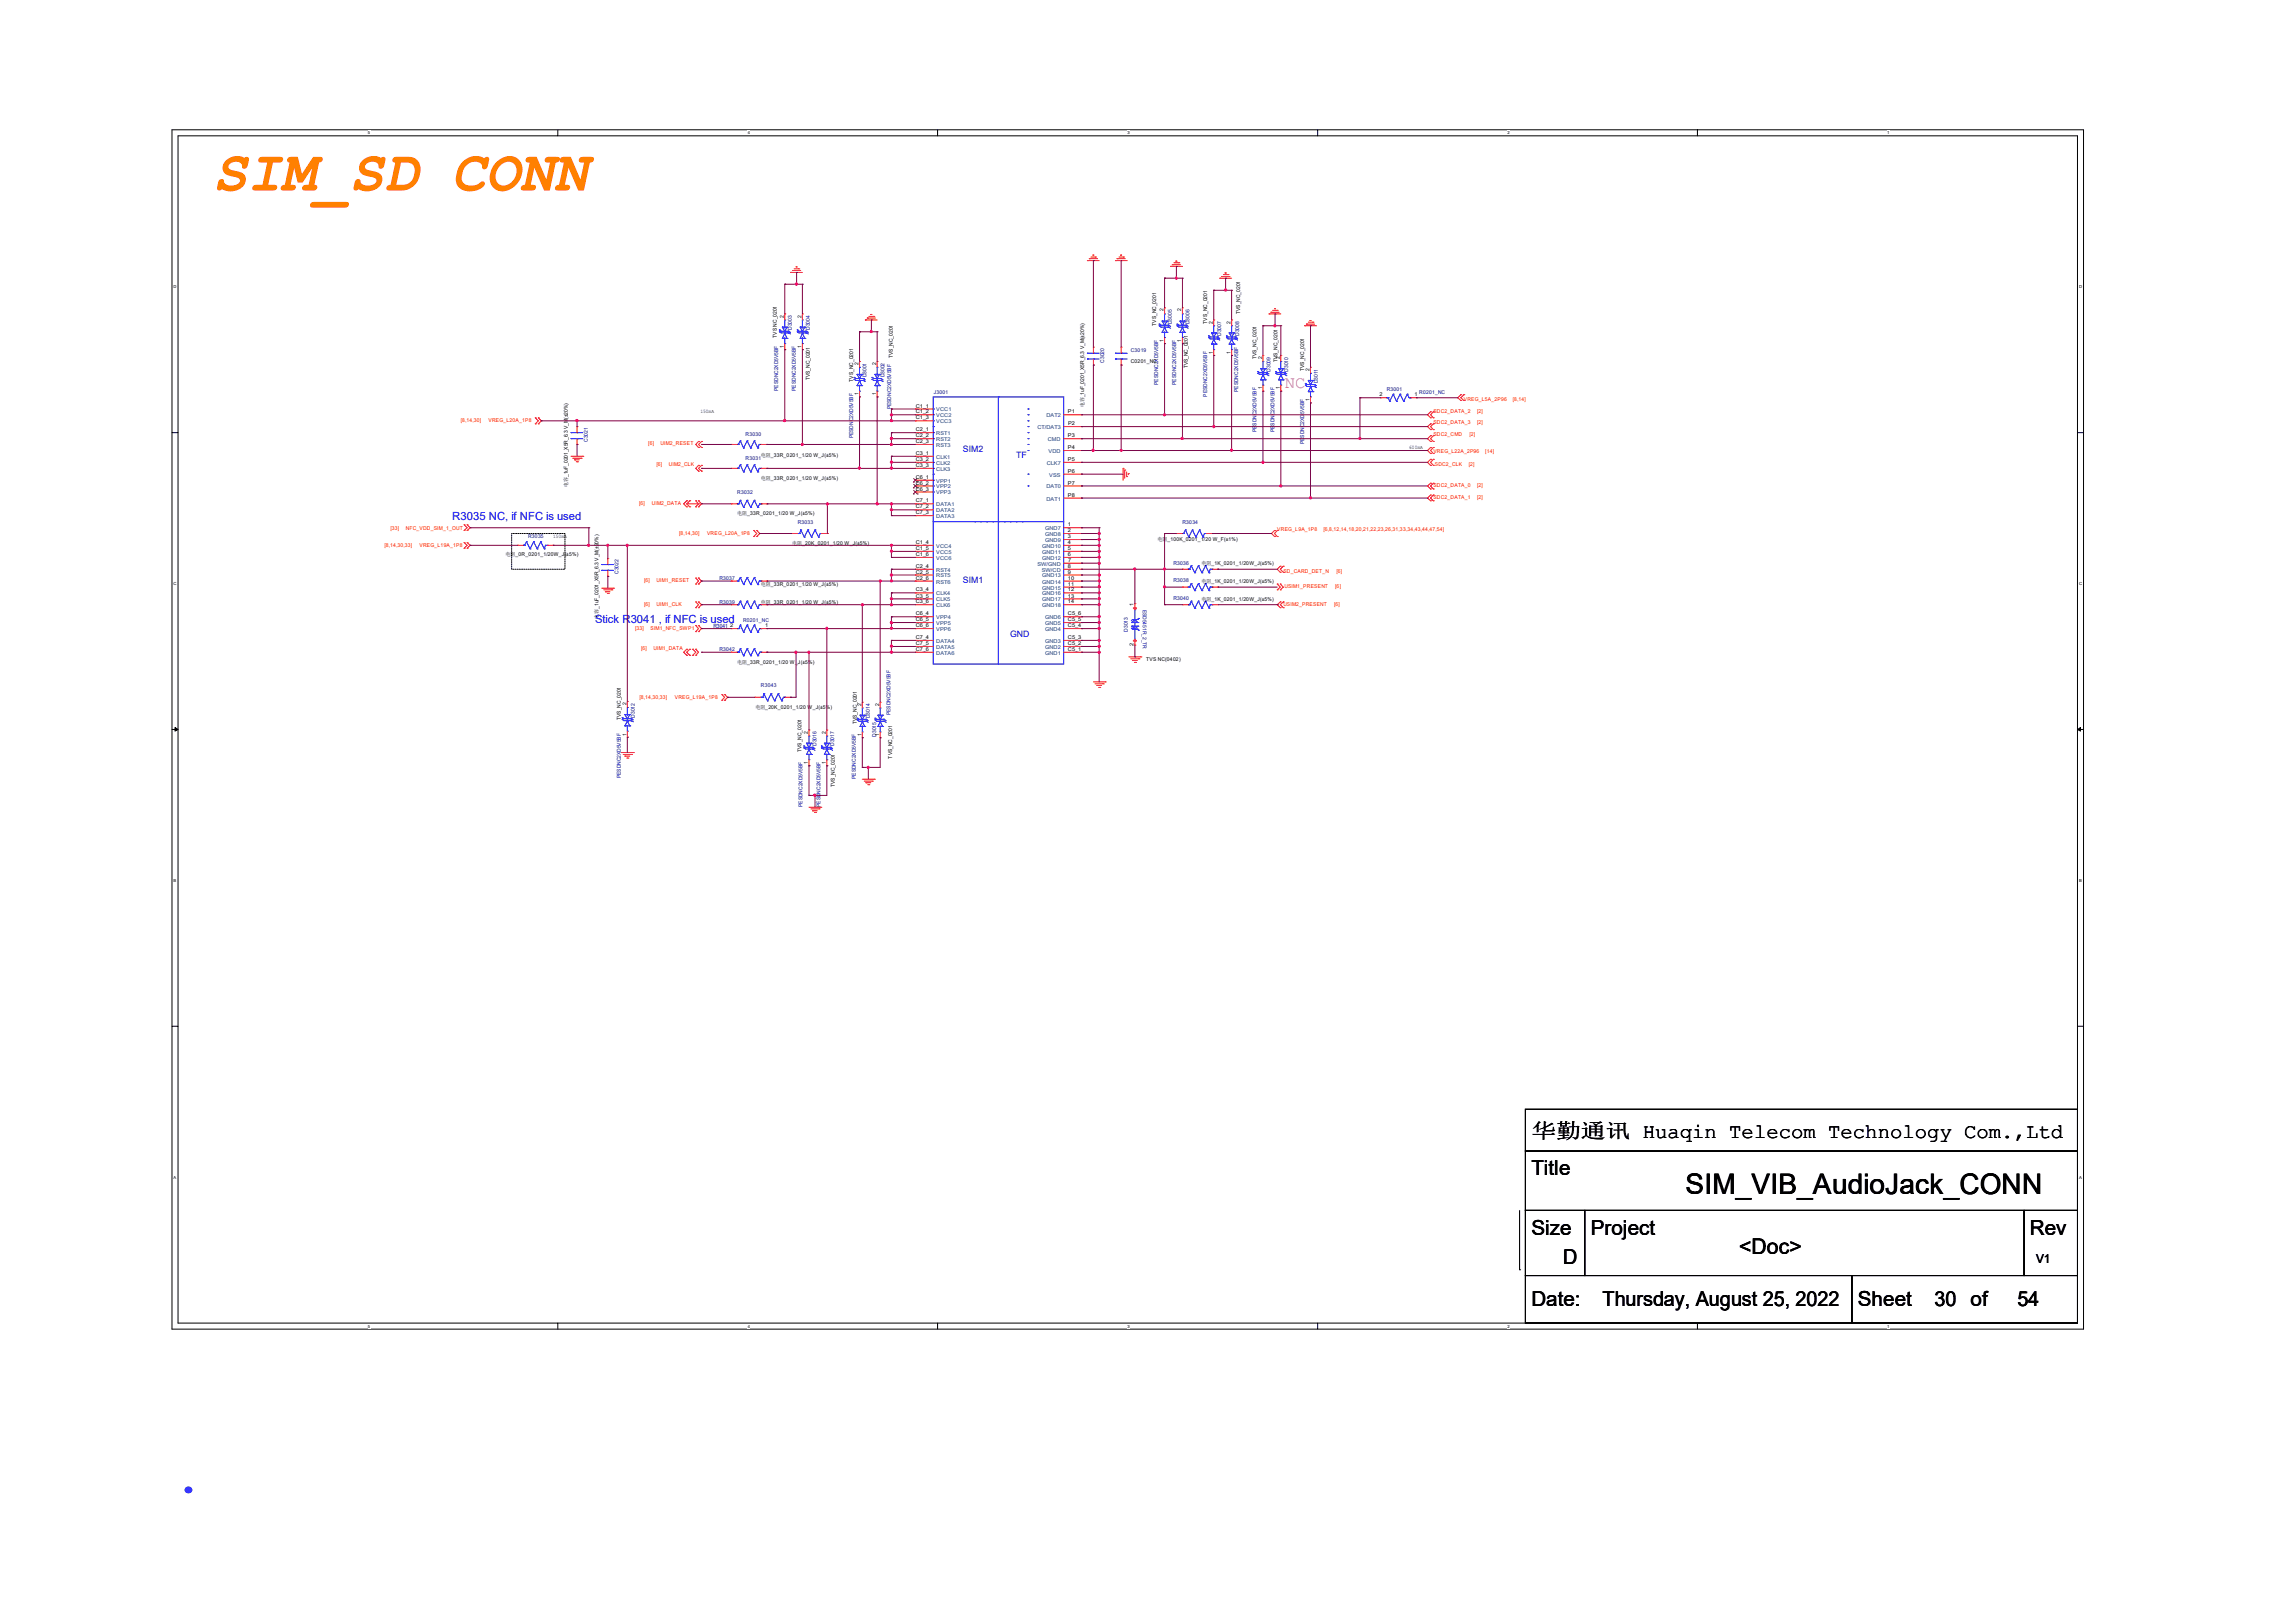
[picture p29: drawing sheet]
<svg xmlns="http://www.w3.org/2000/svg" width="350mm" height="250mm" viewBox="0 0 350 250" stroke-linecap="round" stroke-linejoin="round" font-family="sans-serif">
<defs><g id="words">
<text font-size="8.8" fill="#ff8000" x="32.8" y="29.3">SIM_SD CONN</text>
<text font-size="8.5" fill="#00f" x="26.5" y="229.9">.</text>
<text font-size="4.4" x="259.7" y="183.9">SIM_VIB_AudioJack_CONN</text>
<text font-size="3.3" x="267.9" y="193.1">&lt;Doc&gt;</text>
<g font-size="3.2">
<text x="235.9" y="175.2">华勤通讯 Huaqin Telecom Technology Com.,Ltd</text>
<text x="235.9" y="181">Title</text>
<text x="235.9" y="190.2">Size</text>
<text x="245.1" y="190.2">Project</text>
<text x="312.7" y="190.2">Rev</text>
<text x="240.8" y="194.7">D</text>
<text x="235.9" y="201.1">Date:</text>
<text x="246.9" y="201.1">Thursday, August 25, 2022</text>
<text x="286.2" y="201.1">Sheet</text>
<text x="298" y="201.1">30 of</text>
<text x="310.8" y="201.1">54</text>
</g>
<text font-size="2.6" fill="#f0f" x="197.9" y="59.8">NC</text>
<text font-size="1.9" x="313.6" y="194.5">V1</text>
<g font-size="1.7" fill="#00f">
<text x="69.7" y="80.1">R3035 NC, if NFC is used</text>
<text x="91.7" y="95.9">Stick R3041 , if NFC is used</text>
</g>
<g font-size="1.4" fill="#00f">
<text x="148.3" y="69.7">SIM2</text>
<text x="156.5" y="70.6">TF</text>
<text x="148.3" y="89.8">SIM1</text>
<text x="155.6" y="98.1">GND</text>
</g>
<text font-size=".9" fill="#000080" x="109.9" y="96.7">R3041</text>
<g font-size=".8">
<text x="179.2" y="48" transform="rotate(-90 179.2 48)">2</text>
<text x="182" y="48" transform="rotate(-90 182 48)">2</text>
<text x="119.7" y="52" transform="rotate(-90 119.7 52)">TVS NC_0201</text>
<text x="120.7" y="53.6" transform="rotate(-90 120.7 53.6)">1</text>
<text x="120.7" y="48.9" transform="rotate(-90 120.7 48.9)">2</text>
<text x="123.5" y="53.6" transform="rotate(-90 123.5 53.6)">1</text>
<text x="123.5" y="48.9" transform="rotate(-90 123.5 48.9)">2</text>
<text x="178.1" y="50.2" transform="rotate(-90 178.1 50.2)">TVS_NC_0201</text>
<text x="179.2" y="52.7" transform="rotate(-90 179.2 52.7)">1</text>
<text x="182" y="52.7" transform="rotate(-90 182 52.7)">1</text>
<text x="186" y="49.8" transform="rotate(-90 186 49.8)">TVS_NC_0201</text>
<text x="186.8" y="49.8" transform="rotate(-90 186.8 49.8)">2</text>
<text x="189.6" y="49.8" transform="rotate(-90 189.6 49.8)">2</text>
<text x="191" y="48.4" transform="rotate(-90 191 48.4)">TVS_NC_0201</text>
<text x="124.7" y="58.6" transform="rotate(-90 124.7 58.6)">TVS_NC_0201</text>
<text x="131.4" y="58.8" transform="rotate(-90 131.4 58.8)">TVS_NC_0201</text>
<text x="132.2" y="56.2" transform="rotate(-90 132.2 56.2)">2</text>
<text x="135" y="56.2" transform="rotate(-90 135 56.2)">2</text>
<text x="137.5" y="55.1" transform="rotate(-90 137.5 55.1)">TVS_NC_0201</text>
<text x="174.2" y="55.9">C0201_NC</text>
<text x="183" y="56.7" transform="rotate(-90 183 56.7)">TVS_NC_0201</text>
<text x="186.8" y="54.5" transform="rotate(-90 186.8 54.5)">1</text>
<text x="189.6" y="54.5" transform="rotate(-90 189.6 54.5)">1</text>
<text x="193.6" y="55.3" transform="rotate(-90 193.6 55.3)">TVS_NC_0201</text>
<text x="194.4" y="60" transform="rotate(-90 194.4 60)">1</text>
<text x="194.4" y="55.3" transform="rotate(-90 194.4 55.3)">2</text>
<text x="196.8" y="55.8" transform="rotate(-90 196.8 55.8)">TVS_NC_0201</text>
<text x="197.2" y="60" transform="rotate(-90 197.2 60)">1</text>
<text x="197.2" y="55.3" transform="rotate(-90 197.2 55.3)">2</text>
<text x="200.9" y="57.1" transform="rotate(-90 200.9 57.1)">TVS_NC_0201</text>
<text x="201.7" y="57.1" transform="rotate(-90 201.7 57.1)">2</text>
<text x="107.9" y="63.6">150mA</text>
<text x="132.2" y="60.9" transform="rotate(-90 132.2 60.9)">1</text>
<text x="135" y="60.9" transform="rotate(-90 135 60.9)">1</text>
<text x="141.1" y="62.8">C1_1</text>
<text x="141.1" y="63.7">C1_2</text>
<text x="141.1" y="64.6">C1_3</text>
<text x="164.5" y="63.7">P1</text>
<text x="164.5" y="65.5">P2</text>
<text x="167" y="62.7" transform="rotate(-90 167 62.7)">电容_1uF_0201_X5R_6.3 V_M(±20%)</text>
<text x="201.7" y="61.8" transform="rotate(-90 201.7 61.8)">1</text>
<text x="212.5" y="61.1">2</text>
<text x="217.9" y="61.1">1</text>
<text x="117.2" y="70.3">电阻_33R_0201_1/20 W_J(±5%)</text>
<text x="141.1" y="66.4">C2_1</text>
<text x="141.1" y="67.4">C2_2</text>
<text x="141.1" y="68.2">C2_3</text>
<text x="141.1" y="70.1">C3_1</text>
<text x="141.1" y="71">C3_2</text>
<text x="141.1" y="71.9">C3_3</text>
<text x="164.5" y="69.2">P4</text>
<text x="164.5" y="67.4">P3</text>
<text x="164.5" y="71">P5</text>
<text x="217.1" y="69.1">600mA</text>
<text x="87.5" y="75" transform="rotate(-90 87.5 75)">电容_1uF_0201_X5R_6.3 V_M(±20%)</text>
<text x="117.2" y="74">电阻_33R_0201_1/20 W_J(±5%)</text>
<text x="141.1" y="73.8">C6_1</text>
<text x="141.1" y="74.6">C6_2</text>
<text x="141.1" y="75.6">C6_3</text>
<text x="141.1" y="77.4">C7_1</text>
<text x="164.5" y="72.8">P6</text>
<text x="164.5" y="74.6">P7</text>
<text x="164.5" y="76.5">P8</text>
<text x="85.2" y="82.9">150mA</text>
<text x="113.6" y="79.4">电阻_33R_0201_1/20 W_J(±5%)</text>
<text x="122" y="84">电阻_20K_0201_1/20 W_J(±5%)</text>
<text x="141.1" y="78.3">C7_2</text>
<text x="141.1" y="79.2">C7_3</text>
<text x="141.1" y="83.8">C1_4</text>
<text x="164.5" y="81.1">1</text>
<text x="164.5" y="82">2</text>
<text x="164.5" y="82.9">3</text>
<text x="164.5" y="83.8">4</text>
<text x="178.3" y="83.3">电阻_100K_0201_1/20 W_F(±1%)</text>
<text x="77.9" y="85.7">电阻_0R_0201_1/20W_J(±5%)</text>
<text x="141.1" y="84.7">C1_5</text>
<text x="141.1" y="85.6">C1_6</text>
<text x="141.1" y="87.5">C2_4</text>
<text x="141.1" y="88.4">C2_5</text>
<text x="141.1" y="89.3">C2_6</text>
<text x="164.5" y="84.7">5</text>
<text x="164.5" y="85.6">6</text>
<text x="164.5" y="88.4">9</text>
<text x="164.5" y="89.3">10</text>
<text x="164.5" y="87.5">8</text>
<text x="164.5" y="86.5">7</text>
<text x="185.1" y="87">电阻_1K_0201_1/20W_J(±5%)</text>
<text x="185.1" y="89.8">电阻_1K_0201_1/20W_J(±5%)</text>
<text x="92.2" y="95.3" transform="rotate(-90 92.2 95.3)">电容_1uF_0201_X5R_6.3 V_M(±20%)</text>
<text x="117.2" y="93">电阻_33R_0201_1/20 W_J(±5%)</text>
<text x="117.2" y="90.3">电阻_33R_0201_1/20 W_J(±5%)</text>
<text x="141.1" y="91.1">C3_4</text>
<text x="141.1" y="92">C3_5</text>
<text x="141.1" y="92.9">C3_6</text>
<text x="141.1" y="94.8">C6_4</text>
<text x="141.1" y="95.7">C6_5</text>
<text x="164.5" y="95.7">C5_5</text>
<text x="164.5" y="94.8">C5_6</text>
<text x="164.5" y="90.2">11</text>
<text x="164.5" y="91.1">12</text>
<text x="164.5" y="92">13</text>
<text x="164.5" y="92.9">14</text>
<text x="174.6" y="93.3" transform="rotate(-90 174.6 93.3)">1</text>
<text x="185.1" y="92.6">电阻_1K_0201_1/20W_J(±5%)</text>
<text x="112.5" y="96.6">2</text>
<text x="117.9" y="96.6">1</text>
<text x="141.1" y="96.6">C6_6</text>
<text x="141.1" y="98.4">C7_4</text>
<text x="141.1" y="99.4">C7_5</text>
<text x="141.1" y="100.2">C7_6</text>
<text x="164.5" y="100.2">C5_1</text>
<text x="164.5" y="99.4">C5_2</text>
<text x="164.5" y="98.4">C5_3</text>
<text x="164.5" y="96.6">C5_4</text>
<text x="174.6" y="99.6" transform="rotate(-90 174.6 99.6)">2</text>
<text x="176.6" y="101.8">TVS NC(0402)</text>
<text x="113.6" y="102.2">电阻_33R_0201_1/20 W_J(±5%)</text>
<text x="95.7" y="110.9" transform="rotate(-90 95.7 110.9)">TVS_NC_0201</text>
<text x="96.5" y="113.3" transform="rotate(-90 96.5 113.3)">1</text>
<text x="96.5" y="108.6" transform="rotate(-90 96.5 108.6)">2</text>
<text x="116.4" y="109.2">电阻_20K_0201_1/20 W_J(±5%)</text>
<text x="124.5" y="113" transform="rotate(-90 124.5 113)">2</text>
<text x="127.2" y="113" transform="rotate(-90 127.2 113)">2</text>
<text x="132" y="111.6" transform="rotate(-90 132 111.6)">TVS_NC_0201</text>
<text x="132.7" y="113.4" transform="rotate(-90 132.7 113.4)">1</text>
<text x="132.7" y="108.7" transform="rotate(-90 132.7 108.7)">2</text>
<text x="135.5" y="113.4" transform="rotate(-90 135.5 113.4)">1</text>
<text x="135.5" y="108.7" transform="rotate(-90 135.5 108.7)">2</text>
<text x="123.5" y="115.8" transform="rotate(-90 123.5 115.8)">TVS_NC_0201</text>
<text x="124.5" y="117.7" transform="rotate(-90 124.5 117.7)">1</text>
<text x="127.2" y="117.7" transform="rotate(-90 127.2 117.7)">1</text>
<text x="137.5" y="116.8" transform="rotate(-90 137.5 116.8)">TVS_NC_0201</text>
<text x="128.6" y="121.2" transform="rotate(-90 128.6 121.2)">TVS_NC_0201</text>
</g>
<g font-size=".8" fill="#000080">
<text x="122" y="50.8" transform="rotate(-90 122 50.8)">D3003</text>
<text x="124.7" y="50.8" transform="rotate(-90 124.7 50.8)">D3004</text>
<text x="180.5" y="49.9" transform="rotate(-90 180.5 49.9)">D3005</text>
<text x="183.2" y="49.9" transform="rotate(-90 183.2 49.9)">D3006</text>
<text x="188.1" y="51.7" transform="rotate(-90 188.1 51.7)">D3007</text>
<text x="190.9" y="51.7" transform="rotate(-90 190.9 51.7)">D3008</text>
<text x="133.5" y="58.1" transform="rotate(-90 133.5 58.1)">D3001</text>
<text x="136.3" y="58.1" transform="rotate(-90 136.3 58.1)">D3002</text>
<text x="170.1" y="55.9" transform="rotate(-90 170.1 55.9)">C3020</text>
<text x="174.2" y="54.2">C3019</text>
<text x="178.4" y="59.3" transform="rotate(-90 178.4 59.3)">PESDNC2XD5V5BF</text>
<text x="181.2" y="59.3" transform="rotate(-90 181.2 59.3)">PESDNC2XD5V5BF</text>
<text x="195.7" y="57.2" transform="rotate(-90 195.7 57.2)">D3009</text>
<text x="198.4" y="57.2" transform="rotate(-90 198.4 57.2)">D3010</text>
<text x="203" y="59.1" transform="rotate(-90 203 59.1)">D3011</text>
<text x="119.9" y="60.2" transform="rotate(-90 119.9 60.2)">PESDNC2XD5V5BF</text>
<text x="122.6" y="60.2" transform="rotate(-90 122.6 60.2)">PESDNC2XD5V5BF</text>
<text x="137.3" y="63.1" transform="rotate(-90 137.3 63.1)">PESDNC2XD5V5BF</text>
<text x="143.8" y="60.6">J3001</text>
<text x="186" y="61.1" transform="rotate(-90 186 61.1)">PESDNC2XD5V5BF</text>
<text x="190.7" y="60.4" transform="rotate(-90 190.7 60.4)">PESDNC2XD5V5BF</text>
<text x="213.6" y="60.2">R3001</text>
<text x="218.6" y="60.6">R0201_NC</text>
<text x="90.5" y="68.1" transform="rotate(-90 90.5 68.1)">C3021</text>
<text x="114.8" y="70.8">R3031</text>
<text x="114.8" y="67.1">R3030</text>
<text x="131.4" y="67.5" transform="rotate(-90 131.4 67.5)">PESDNC2XD5V5BF</text>
<text x="193.6" y="66.6" transform="rotate(-90 193.6 66.6)">PESDNC2XD5V5BF</text>
<text x="196.3" y="66.6" transform="rotate(-90 196.3 66.6)">PESDNC2XD5V5BF</text>
<text x="200.9" y="68.4" transform="rotate(-90 200.9 68.4)">PESDNC2XD5V5BF</text>
<text x="113.6" y="76.1">R3032</text>
<text x="81.4" y="82.9">R3035</text>
<text x="122.9" y="80.7">R3033</text>
<text x="182.2" y="80.7">R3034</text>
<text x="95.3" y="88.4" transform="rotate(-90 95.3 88.4)">C3022</text>
<text x="110.8" y="89.3">R3037</text>
<text x="180.8" y="87">R3036</text>
<text x="180.8" y="89.7">R3038</text>
<text x="110.8" y="93">R3039</text>
<text x="114.5" y="95.8">R0201_NC</text>
<text x="176.1" y="93.9" transform="rotate(90 176.1 93.9)">ESD5451R_2_TR</text>
<text x="180.8" y="92.5">R3040</text>
<text x="110.8" y="100.3">R3042</text>
<text x="173.8" y="97.3" transform="rotate(-90 173.8 97.3)">D3013</text>
<text x="117.2" y="105.9">R3043</text>
<text x="97.8" y="110.5" transform="rotate(-90 97.8 110.5)">D3012</text>
<text x="134" y="110.6" transform="rotate(-90 134 110.6)">D3014</text>
<text x="135" y="113.5" transform="rotate(-90 135 113.5)">D3015</text>
<text x="137.2" y="110.2" transform="rotate(-90 137.2 110.2)">PESDNC2XD5V5BF</text>
<text x="95.7" y="119.9" transform="rotate(-90 95.7 119.9)">PESDNC2XD5V5BF</text>
<text x="125.8" y="114.9" transform="rotate(-90 125.8 114.9)">D3016</text>
<text x="128.5" y="114.9" transform="rotate(-90 128.5 114.9)">D3017</text>
<text x="131.8" y="120" transform="rotate(-90 131.8 120)">PESDNC2XD5V5BF</text>
<text x="123.6" y="124.3" transform="rotate(-90 123.6 124.3)">PESDNC2XD5V5BF</text>
<text x="126.4" y="124.3" transform="rotate(-90 126.4 124.3)">PESDNC2XD5V5BF</text>
</g>
<g font-size=".8" fill="#f00">
<text x="71" y="65">[8,14,30]</text>
<text x="75.3" y="65">VREG_L20A_1P8</text>
<text x="220.8" y="63.6">SDC2_DATA_2</text>
<text x="220.8" y="65.4">SDC2_DATA_3</text>
<text x="225.5" y="61.8">VREG_L5A_2P96</text>
<text x="227.6" y="63.6">[2]</text>
<text x="227.6" y="65.4">[2]</text>
<text x="233.1" y="61.8">[8,14]</text>
<text x="99.9" y="68.5">[6]</text>
<text x="101.1" y="71.8">[6]</text>
<text x="101.8" y="68.5">UIM2_RESET</text>
<text x="103" y="71.8">UIM2_CLK</text>
<text x="220.8" y="67.2">SDC2_CMD</text>
<text x="220.8" y="69.8">VREG_L22A_2P96</text>
<text x="221" y="71.7">SDC2_CLK</text>
<text x="226.3" y="71.7">[2]</text>
<text x="226.4" y="67.2">[2]</text>
<text x="228.8" y="69.8">[14]</text>
<text x="98.5" y="77.7">[6]</text>
<text x="100.4" y="77.7">UIM2_DATA</text>
<text x="220.8" y="75">SDC2_DATA_0</text>
<text x="220.8" y="76.8">SDC2_DATA_1</text>
<text x="227.6" y="75">[2]</text>
<text x="227.6" y="76.8">[2]</text>
<text x="60.2" y="81.7">[33]</text>
<text x="62.5" y="81.7">NFC_VDD_SIM_1_OUT</text>
<text x="104.6" y="82.4">[8,14,30]</text>
<text x="108.9" y="82.4">VREG_L20A_1P8</text>
<text x="196.8" y="81.8">VREG_L9A_1P8</text>
<text x="203.9" y="81.8">[6,8,12,14,18,20,21,22,23,26,31,33,34,43,44,47,54]</text>
<text x="59.2" y="84.2">[8,14,30,33]</text>
<text x="64.6" y="84.2">VREG_L19A_1P8</text>
<text x="99.2" y="89.7">[6]</text>
<text x="101.1" y="89.7">UIM1_RESET</text>
<text x="197.7" y="88.2">SD_CARD_DET_N</text>
<text x="205.9" y="88.2">[6]</text>
<text x="99.2" y="93.4">[6]</text>
<text x="101.1" y="93.4">UIM1_CLK</text>
<text x="197.7" y="93.4">USIM2_PRESENT</text>
<text x="197.9" y="90.5">USIM1_PRESENT</text>
<text x="205.5" y="93.4">[6]</text>
<text x="205.7" y="90.5">[6]</text>
<text x="97.8" y="97">[33]</text>
<text x="98.8" y="100.1">[6]</text>
<text x="100.2" y="97">SIM1_NFC_SWP1</text>
<text x="100.7" y="100.1">UIM1_DATA</text>
<text x="98.5" y="107.6">[8,14,30,33]</text>
<text x="104" y="107.6">VREG_L19A_1P8</text>
</g>
<g font-size=".8" fill="#004080">
<text x="144.2" y="63.4">VCC1</text>
<text x="144.2" y="64.3">VCC2</text>
<text x="144.2" y="65.2">VCC3</text>
<text x="161.2" y="64.3">DAT2</text>
<text x="144.2" y="67">RST1</text>
<text x="144.2" y="68">RST2</text>
<text x="144.2" y="68.8">RST3</text>
<text x="144.2" y="70.7">CLK1</text>
<text x="144.2" y="71.6">CLK2</text>
<text x="159.8" y="66.1">CT/DAT3</text>
<text x="161.2" y="71.6">CLK7</text>
<text x="161.4" y="68">CMD</text>
<text x="161.5" y="69.8">VDD</text>
<text x="144.2" y="72.5">CLK3</text>
<text x="144.2" y="74.3">VPP1</text>
<text x="144.2" y="75.2">VPP2</text>
<text x="144.2" y="76.2">VPP3</text>
<text x="144.2" y="78">DATA1</text>
<text x="161.2" y="75.2">DAT0</text>
<text x="161.2" y="77.1">DAT1</text>
<text x="161.6" y="73.4">VSS</text>
<text x="144.2" y="78.9">DATA2</text>
<text x="144.2" y="79.8">DATA3</text>
<text x="161" y="81.7">GND7</text>
<text x="161" y="82.6">GND8</text>
<text x="161" y="83.5">GND9</text>
<text x="144.2" y="84.4">VCC4</text>
<text x="144.2" y="85.3">VCC5</text>
<text x="144.2" y="86.2">VCC6</text>
<text x="144.2" y="88.1">RST4</text>
<text x="144.2" y="89">RST5</text>
<text x="144.2" y="89.9">RST6</text>
<text x="159.8" y="87.1">SW/GND</text>
<text x="160.5" y="88.1">SW/CD</text>
<text x="160.5" y="84.4">GND10</text>
<text x="160.5" y="85.3">GND11</text>
<text x="160.5" y="86.2">GND12</text>
<text x="160.5" y="89">GND13</text>
<text x="160.5" y="89.9">GND14</text>
<text x="144.2" y="91.7">CLK4</text>
<text x="144.2" y="92.6">CLK5</text>
<text x="144.2" y="93.5">CLK6</text>
<text x="144.2" y="95.4">VPP4</text>
<text x="160.5" y="90.8">GND15</text>
<text x="160.5" y="91.7">GND16</text>
<text x="160.5" y="92.6">GND17</text>
<text x="160.5" y="93.5">GND18</text>
<text x="161" y="95.4">GND6</text>
<text x="144.2" y="96.3">VPP5</text>
<text x="144.2" y="97.2">VPP6</text>
<text x="144.2" y="99">DATA4</text>
<text x="144.2" y="100">DATA5</text>
<text x="144.2" y="100.8">DATA6</text>
<text x="161" y="100.8">GND1</text>
<text x="161" y="100">GND2</text>
<text x="161" y="99">GND3</text>
<text x="161" y="97.2">GND4</text>
<text x="161" y="96.3">GND5</text>
</g>
<g font-size=".6">
<text x="56.7" y="20.7">5</text>
<text x="115.2" y="20.7">4</text>
<text x="173.7" y="20.7">3</text>
<text x="232.2" y="20.7">2</text>
<text x="290.7" y="20.7">1</text>
<text x="26.7" y="44.4">D</text>
<text x="320.3" y="44.4">D</text>
<text x="26.7" y="90.1">C</text>
<text x="320.3" y="90.1">C</text>
<text x="26.7" y="135.8">B</text>
<text x="320.3" y="135.8">B</text>
<text x="26.7" y="181.5">A</text>
<text x="320.3" y="181.5">A</text>
<text x="56.7" y="204.5">5</text>
<text x="115.2" y="204.5">4</text>
<text x="173.7" y="204.5">3</text>
<text x="232.2" y="204.5">2</text>
<text x="290.7" y="204.5">1</text>
</g>
</g></defs>
<path d="M26.5 20h294.5v184.7h-294.5zM27.4 20.9h292.6v182.9h-292.6z" fill="none" stroke="#000" stroke-width=".15"/>
<g fill="#fff">
<path d="M56.7 20.1h.3v.7h-.3z"/>
<path d="M56.7 203.9h.3v.8h-.3z"/>
</g>
<path d="M85.9 20v.9M85.9 203.8v.9" fill="none" stroke="#000" stroke-width=".15"/>
<g fill="#fff">
<path d="M115.2 20.1h.3v.7h-.3z"/>
<path d="M115.2 203.9h.3v.8h-.3z"/>
</g>
<path d="M144.4 20v.9M144.4 203.8v.9" fill="none" stroke="#000" stroke-width=".15"/>
<g fill="#fff">
<path d="M173.7 20.1h.3v.7h-.3z"/>
<path d="M173.7 203.9h.3v.8h-.3z"/>
</g>
<path d="M203 20v.9M203 203.8v.9" fill="none" stroke="#000" stroke-width=".15"/>
<g fill="#fff">
<path d="M232.2 20.1h.4v.7h-.4z"/>
<path d="M232.2 203.9h.4v.8h-.4z"/>
</g>
<path d="M261.5 20v.9M261.5 203.8v.9" fill="none" stroke="#000" stroke-width=".15"/>
<g fill="#fff">
<path d="M290.7 20.1h.4v.7h-.4z"/>
<path d="M290.7 203.9h.4v.8h-.4z"/>
<path d="M26.7 43.8h.5v.7h-.5z"/>
<path d="M320.3 43.8h.5v.7h-.5z"/>
<path d="M26.7 89.5h.5v.7h-.5z"/>
<path d="M320.3 89.5h.5v.7h-.5z"/>
</g>
<path d="M26.5 66.6h.9M320 66.6h1" fill="none" stroke="#000" stroke-width=".15"/>
<g fill="#fff">
<path d="M26.7 135.2h.5v.7h-.5z"/>
<path d="M320.3 135.2h.4v.7h-.4z"/>
</g>
<path d="M26.5 112.4h.9M320 112.4h1" fill="none" stroke="#000" stroke-width=".15"/>
<path d="M27 112.1l.4 .3-.4 .2zM320 112.4l.5-.3v.5z" fill="#000" stroke="#000" stroke-width=".15"/>
<g fill="#fff">
<path d="M26.7 180.9h.4v.8h-.4z"/>
<path d="M320.3 180.9h.4v.8h-.4z"/>
</g>
<path d="M26.5 158.1h.9M320 158.1h1M235 177.3h85v9.1h-85zM235 170.9h85v6.4h-85zM234.1 195.6h.1M234.1 186.4v9.2M235 186.4h9.1v10.1h-9.1zM235 196.5h50.3v7.3h-50.3zM244.1 186.4h67.7v10.1h-67.7zM285.3 196.5h34.7v7.3h-34.7zM311.8 186.4h8.2v10.1h-8.2z" fill="none" stroke="#000" stroke-width=".15"/>
<path d="M78.8 82.2h8.2v5.5h-8.2z" fill="none" stroke="#000" stroke-width=".15" stroke-dasharray=".2 .2"/>
<g fill="none" stroke="#f00" stroke-width=".15">
<path d="M167.8 39.8h.1M167.8 39.8h1.3M168.1 39.6h.7M168.4 39.3h.1M168.8 39.6h.1M172.1 39.8h.1M172.1 39.8h1.2M172.4 39.6h.7M172.6 39.3h.1M172.6 39.3h.2M173.1 39.6h.1M120.9 48.4h.1"/>
<path d="M120.9 53.9h.1M120.9 48.4v.9M120.9 52.9v1M121.8 42h.1M121.8 42h1.8M122.1 41.7h.1M122.1 41.7h1.3M122.3 41.4h.8M122.6 41.1h.1M122.6 41.1h.2M123.1 41.4h.1M123.6 48.4h.1"/>
<path d="M123.6 53.9h.1M123.6 48.4v.9M123.6 52.9v1M132.4 55.7h.1M132.4 55.7v.9M133.3 49.3h.1M133.3 49.3h1.8M133.6 49h.1M133.6 49h1.3M133.9 48.7h.7M134.1 48.4h.1M134.1 48.4h.2"/>
<path d="M134.6 48.7h.1M135.1 55.7h.1M135.1 55.7v.9M167.5 40.1h.1M167.5 40.1h1.8M168.4 56.2h.1M168.4 53.5h.1M168.4 53.5v.9M168.4 55.3v.9M171.8 40.1h.1M171.8 40.1h1.8M172.7 53.5h.1"/>
<path d="M172.7 56.2h.1M172.7 53.5v.9M172.7 55.3v.9M179.4 47.4h.1M179.4 52.9h.1M179.4 47.4v1M179.4 52v.9M180.3 41h.1M180.3 41h1.9M180.6 40.8h.1M180.6 40.8h1.3M180.8 40.5h.8"/>
<path d="M181.1 40.2h.1M181.1 40.2h.2M181.6 40.5h.1M182.2 47.4h.1M182.2 52.9h.1M182.2 47.4v1M182.2 52v.9M187 49.3h.1M187 54.7h.1M187 49.3v.9M187 53.9v.8M187.9 42.9h.1"/>
<path d="M187.9 42.9h1.8M188.2 42.6h.1M188.2 42.6h1.3M188.5 42.3h.7M188.7 42h.1M188.7 42h.2M189.2 42.3h.1M189.7 49.3h.1M189.7 54.7h.1M189.7 49.3v.9M189.7 53.9v.8M194.6 54.7h.1"/>
<path d="M194.6 54.7v1M194.6 59.3v1M195.5 48.4h.1M195.5 48.4h1.8M195.8 48.1h.1M195.8 48.1h1.3M196 47.8h.8M196.3 47.6h.1M196.3 47.6h.2M196.8 47.8h.1M197.3 54.7h.1M197.3 54.7v1"/>
<path d="M197.3 59.3v1M201 50.2h1.8M201 50.2h.1M201.2 49.9h.1M201.2 49.9h1.3M201.5 49.6h.8M201.8 49.4h.2M201.8 49.4h.1M201.9 56.6h.1M201.9 56.6v.9M202.3 49.6h.1M82.5 64.4h.1"/>
<path d="M82.5 65.3h.1M82.5 64.4l.4 .4-.4 .5M82.9 64.4l.5 .4-.5 .5M82.9 65.3h.1M82.9 64.4h.1M88 70.3h1.8M88.2 70.6h1.3M88.5 70.8h.7M88.5 70.8h.1M88.8 71.1h.2M88.9 68.5h.1M88.9 65.7h.1"/>
<path d="M88.9 65.7v.9M88.9 67.6v.9M89 71.1h.1M89.5 70.6h.1M89.8 70.3h.1M105.8 78.1h.1M105.8 77.1h.1M105.8 77.6l.5 .5M105.8 77.6h1.8M105.8 77.1l-.5 .5 .5 .5M106.3 77.1l-.5 .5M106.3 78.1h.1"/>
<path d="M106.3 77.1h.1M107.2 77.1l.4 .5M107.2 78.1h.1M107.2 77.1h.1M107.6 68.9h.1M107.6 68h.1M107.6 72.6h.1M107.6 71.7h.1M107.6 77.1h.1M107.6 78.1h.1M107.6 77.6h.1M107.6 77.6l-.4 .5"/>
<path d="M107.6 68l-.4 .5 .4 .4M107.6 71.7l-.4 .4 .4 .5M107.6 77.1l.5 .5-.5 .5M108.1 68l-.5 .5 .5 .4M108.1 71.7l-.5 .4 .5 .5M108.1 68.9h.1M108.1 68h.1M108.1 72.6h.1M108.1 71.7h.1M112.6 77.6h1M112.6 72.1h1M112.6 68.5h1"/>
<path d="M112.6 72.1h.1M112.6 77.6h.1M112.6 68.5h.1M117.2 77.6h.9M117.2 72.1h.9M117.2 68.5h.9M118.1 72.1h.1M118.1 77.6h.1M118.1 68.5h.1M132.4 61.1h.1M132.4 60.3v.8M135.1 61.1h.1"/>
<path d="M135.1 60.3v.8M141 70.3h2.8M141 77.6h2.8M141 72.1h2.8M141 63h2.8M141 63.9h2.8M141 64.8h2.8M141 66.6h2.8M141 67.6h2.8M141 68.5h2.8M141 71.2h2.8M141 74h2.8"/>
<path d="M141 74.9h2.8M141 75.8h2.8M141 78.5h2.8M141 79.4h2.8M141 63h.1M141 63.9h.1M141 64.8h.1M141 66.6h.1M141 67.6h.1M141 68.5h.1M141 70.3h.1M141 71.2h.1"/>
<path d="M141 72.1h.1M141 74h.1M141 74.9h.1M141 75.8h.1M141 77.6h.1M141 78.5h.1M141 79.4h.1M163.9 63.9h2.7M163.9 67.6h2.7M163.9 71.2h2.7M163.9 74.9h2.7M163.9 65.7h2.7"/>
<path d="M163.9 69.4h2.7M163.9 73h2.7M163.9 76.7h2.7M166.6 63.9h.1M166.6 65.7h.1M166.6 67.6h.1M166.6 69.4h.1M166.6 71.2h.1M166.6 73h.1M166.6 74.9h.1M166.6 76.7h.1M173 72.1h.1"/>
<path d="M173 72.1v1.9M173.3 72.4h.1M173.3 72.4v1.3M173.6 73.4h.1M173.6 72.7v.7M173.8 73h.1M173.8 73v.1M194.6 60.3h.1M197.3 60.3h.1M201.9 62.1h.1M201.9 61.1v1M212.7 61.3h.1"/>
<path d="M212.7 61.3h.9M217.2 61.3h1M218.2 61.3h.1M220.4 63.4h.1M220.4 64.4h.1M220.4 65.3h.1M220.4 66.2h.1M220.4 67.1h.1M220.4 68h.1M220.4 69.9h.1M220.4 68.9h.1M220.4 70.7h.1"/>
<path d="M220.4 71.7h.1M220.4 74.4h.1M220.4 75.3h.1M220.4 76.3h.1M220.4 77.1h.1M220.4 63.4l-.5 .5 .5 .5M220.4 65.3l-.5 .4 .5 .5M220.4 67.1l-.5 .5 .5 .4M220.4 68.9l-.5 .5 .5 .5M220.4 70.7l-.5 .5 .5 .5M220.4 74.4l-.5 .5 .5 .4M220.4 76.3l-.5 .4 .5 .4"/>
<path d="M220.8 63.4l-.4 .5 .4 .5M220.8 65.3l-.4 .4 .4 .5M220.8 67.1l-.4 .5 .4 .4M220.8 68.9l-.4 .5 .4 .5M220.8 70.7l-.4 .5 .4 .5M220.8 74.4l-.4 .5 .4 .4M220.8 76.3l-.4 .4 .4 .4M220.8 64.4h.1M220.8 63.4h.1M220.8 66.2h.1M220.8 65.3h.1M220.8 68h.1"/>
<path d="M220.8 67.1h.1M220.8 68.9h.1M220.8 69.9h.1M220.8 71.7h.1M220.8 70.7h.1M220.8 75.3h.1M220.8 74.4h.1M220.8 77.1h.1M220.8 76.3h.1M225 60.8l-.4 .5 .4 .4M225 60.8h.1M225 61.7h.1"/>
<path d="M225.5 60.8l-.5 .5 .5 .4M225.5 61.7h.1M225.5 60.8h.1M71.5 80.8h.1M71.5 81.7h.1M71.5 80.8l.5 .5-.5 .4M71.5 83.6h.1M71.5 84.5h.1M71.5 83.6l.5 .4-.5 .5M72 80.8l.4 .5-.4 .4M72 81.7h.1M72 80.8h.1"/>
<path d="M72 83.6l.4 .4-.4 .5M72 84.5h.1M72 83.6h.1M79.7 84h.9M79.7 84h.1M84.3 84h.9M85.2 84h.1M92.7 90.6h1.8M93 90.9h1.3M93.3 91.2h.7M93.3 91.2h.1M93.6 91.4h.1"/>
<path d="M93.6 88.8h.1M93.6 86h.1M93.6 86v1M93.6 87.9v.9M93.7 91.4h.1M94.3 90.9h.1M94.5 90.6h.1M107.2 96.4l.4 .4-.4 .5M107.2 96.4h.1M107.2 97.3h.1M107.2 92.7l.4 .4-.4 .5M107.2 92.7h.1"/>
<path d="M107.2 93.6h.1M107.2 89l.4 .5-.4 .5M107.2 89h.1M107.2 90h.1M107.6 97.3h.1M107.6 96.4h.1M107.6 96.4l.5 .4-.5 .5M107.6 93.6h.1M107.6 92.7h.1M107.6 92.7l.5 .4-.5 .5M107.6 90h.1M107.6 89h.1"/>
<path d="M107.6 89l.5 .5-.5 .5M112.6 93.1h1M112.6 96.8h1M112.6 93.1h.1M112.6 96.8h.1M112.6 89.5h1M112.6 89.5h.1M116.1 81.7h.1M116.1 82.6h.1M116.1 81.7l.5 .5-.5 .4M116.6 81.7l.4 .5-.4 .4M116.6 82.6h.1"/>
<path d="M116.6 81.7h.1M117.2 93.1h.9M117.2 96.8h.9M117.2 89.5h.9M118.1 93.1h.1M118.1 96.8h.1M118.1 89.5h.1M122 82.2h.9M122 82.2h.1M126.5 82.2h1M127.5 82.2h.1M141 93.1h2.8"/>
<path d="M141 89.5h2.8M141 84h2.8M141 99.6h2.8M141 98.6h2.8M141 84.9h2.8M141 85.9h2.8M141 87.7h2.8M141 88.6h2.8M141 91.3h2.8M141 92.3h2.8M141 95h2.8M141 95.9h2.8"/>
<path d="M141 96.8h2.8M141 84h.1M141 84.9h.1M141 85.9h.1M141 87.7h.1M141 88.6h.1M141 89.5h.1M141 91.3h.1M141 92.3h.1M141 93.1h.1M141 95h.1M141 95.9h.1"/>
<path d="M141 96.8h.1M141 98.6h.1M141 99.6h.1M163.9 93.1h2.7M163.9 82.2h2.7M163.9 90.4h2.7M163.9 89.5h2.7M163.9 84h2.7M163.9 99.6h2.7M163.9 98.6h2.7M163.9 84.9h2.7M163.9 85.9h2.7"/>
<path d="M163.9 87.7h2.7M163.9 88.6h2.7M163.9 91.3h2.7M163.9 92.3h2.7M163.9 95h2.7M163.9 95.9h2.7M163.9 96.8h2.7M163.9 81.3h2.7M163.9 83.1h2.7M163.9 86.8h2.7M166.6 99.6h.1M166.6 98.6h.1"/>
<path d="M166.6 96.8h.1M166.6 95.9h.1M166.6 95h.1M166.6 81.3h.1M166.6 82.2h.1M166.6 83.1h.1M166.6 84h.1M166.6 84.9h.1M166.6 85.9h.1M166.6 86.8h.1M166.6 87.7h.1M166.6 88.6h.1"/>
<path d="M166.6 89.5h.1M166.6 90.4h.1M166.6 91.3h.1M166.6 92.3h.1M166.6 93.1h.1M174.8 93h.1M174.8 99.4h.1M174.8 93v.9M174.8 98.5v.9M181.2 82.2h1M181.2 82.2h.1M182.2 93.1h.1"/>
<path d="M182.2 87.7h.1M182.2 93.1h.8M182.2 87.7h.8M182.2 90.4h.1M182.2 90.4h.8M185.8 82.2h.9M186.7 82.2h.1M186.7 93.1h.9M186.7 87.7h.9M186.7 90.4h.9M187.6 93.1h.1M187.6 87.7h.1"/>
<path d="M187.6 90.4h.1M196.3 81.7l-.4 .5 .4 .4M196.3 82.6h.1M196.3 81.7h.1M196.8 90l.4 .4-.4 .5M196.8 90h.1M196.8 90.9h.1M196.8 81.7l-.5 .5 .5 .4M196.8 81.7h.1M196.8 82.6h.1M197.2 90h.1M197.2 90.9h.1"/>
<path d="M197.2 92.7h.1M197.2 93.6h.1M197.2 90l.5 .4-.5 .5M197.2 92.7l-.4 .4 .4 .5M197.2 87.2h.1M197.2 88.1h.1M197.2 87.2l-.4 .5 .4 .4M197.7 92.7l-.5 .4 .5 .5M197.7 93.6h.1M197.7 92.7h.1M197.7 87.2l-.5 .5 .5 .4M197.7 88.1h.1"/>
<path d="M197.7 87.2h.1M95.8 115.9h1.8M96 116.2h1.3M96.3 116.5h.1M96.3 116.5h.7M96.6 116.8h.1M96.6 108h.1M96.6 113.5h.1M96.6 108v1M96.6 112.6v.9M96.7 116.8h.1M97.3 116.2h.1"/>
<path d="M97.6 115.9h.1M105.8 100.9h.1M105.8 100h.1M105.8 100l-.5 .5 .5 .4M106.3 100l-.5 .5 .5 .4M106.3 100h.1M106.3 100.9h.1M106.7 100h.1M106.7 100.9h.1M106.7 100l.5 .5-.5 .4M107.2 100l.4 .5-.4 .4M107.2 100h.1"/>
<path d="M107.2 100.9h.1M111.2 107h.1M111.2 107.9h.1M111.2 107l.4 .4-.4 .5M111.6 107l.5 .4-.5 .5M111.6 107.9h.1M111.6 107h.1M112.6 100.5h1M112.6 100.5h.1M116.3 107.4h.1M116.3 107.4h.9M117.2 100.5h.9"/>
<path d="M118.1 100.5h.1M120.9 107.4h.9M121.8 107.4h.1M124.6 112.4h.1M124.6 118h.1M124.6 112.4v1M124.6 117v1M127.4 112.4h.1M127.4 118h.1M127.4 112.4v1M127.4 117v1M132.8 108.2h.1"/>
<path d="M132.8 113.6h.1M132.8 108.2v.9M132.8 112.7v.9M135.6 108.2h.1M135.6 113.6h.1M135.6 108.2v.9M135.6 112.7v.9M141 100.5h2.8M141 100.5h.1M163.9 100.5h2.7M166.6 100.5h.1M168.4 105h1.9"/>
<path d="M168.7 105.3h1.3M169 105.6h.7M169 105.6h.1M169.2 105.9h.2M169.4 105.9h.1M170 105.3h.1M170.3 105h.1M173.9 101.2h1.9M174.2 101.5h1.3M174.4 101.7h.1M174.4 101.7h.8M174.7 102h.2"/>
<path d="M174.9 102h.1M175.5 101.5h.1M175.8 101.2h.1M124.6 124.3h1.8M124.9 124.6h1.3M125.2 124.9h.1M125.2 124.9h.7M125.5 125.1h.1M125.6 125.1h.1M126.2 124.6h.1M126.4 124.3h.1M132.8 120h1.9"/>
<path d="M133.1 120.3h1.3M133.4 120.6h.1M133.4 120.6h.7M133.7 120.9h.2M133.9 120.9h.1M134.4 120.3h.1M134.7 120h.1"/>
</g>
<g fill="none" stroke="#00f" stroke-width=".15">
<path d="M120.1 51.1l.2 .2h1.1M120.1 50.8l.2 .2h1.1M120.1 51.1h.1M120.1 50.8h.1M120.5 52.1h.1M120.5 50.4h.1M120.5 50.4h.7M120.5 52.1h.7M120.5 50.4l.4 .6M120.9 51.4l-.4 .7M120.9 52.9h.1M120.9 49.3h.1"/>
<path d="M120.9 51.4h.1M120.9 51h.1M120.9 49.3v1.3M120.9 51v.4M120.9 52v.9M120.9 51.4l.3 .7M121.2 52.1h.1M121.2 50.4h.1M121.2 50.4l-.3 .6M121.4 51l.4 .2M121.4 51.3l.4 .1M121.4 51.3h.1"/>
<path d="M121.4 51h.1M122.8 51.1h.1M122.8 50.8h.1M122.8 51.1l.3 .2h1.1M122.8 50.8l.3 .2h1.1M123.3 52.1h.7M123.3 50.4l.3 .6M123.3 52.1h.1M123.3 50.4h.1M123.3 50.4h.7M123.6 52.9h.1M123.6 49.3h.1"/>
<path d="M123.6 51.4h.1M123.6 51h.1M123.6 49.3v1.3M123.6 51v.4M123.6 52v.9M123.6 51.4l.4 .7M123.6 51.4l-.3 .7M124 52.1h.1M124 50.4h.1M124 50.4l-.4 .6M124.2 51.3h.1M124.2 51h.1"/>
<path d="M124.2 51l.3 .2M124.2 51.3l.3 .1M131.6 58.4l.3 .2h1.1M131.6 58.1l.3 .2h1.1M131.6 58.4h.1M131.6 58.1h.1M132 57.7l.4 .6M132 59.4h.1M132 57.7h.1M132 57.7h.8M132 59.4h.8M132.4 56.6h.1"/>
<path d="M132.4 58.7h.1M132.4 58.3h.1M132.4 56.6v1.3M132.4 58.3v.4M132.4 59.3v1M132.4 58.7l.4 .7M132.4 58.7l-.4 .7M132.8 59.4h.1M132.8 57.7h.1M132.8 57.7l-.4 .6M133 58.6h.1M133 58.3h.1"/>
<path d="M133 58.3l.3 .2M133 58.6l.3 .2M134.3 58.4l.3 .2h1.1M134.3 58.1l.3 .2h1.1M134.3 58.4h.1M134.3 58.1h.1M134.8 59.4h.1M134.8 57.7h.1M134.8 57.7h.7M134.8 59.4h.7M134.8 57.7l.3 .6M135.1 58.7l-.3 .7"/>
<path d="M135.1 56.6h.1M135.1 58.7h.1M135.1 58.3h.1M135.1 56.6v1.3M135.1 58.3v.4M135.1 59.3v1M135.1 58.7l.4 .7M135.5 59.4h.1M135.5 57.7h.1M135.5 57.7l-.4 .6M135.7 58.3l.4 .2M135.7 58.6l.4 .2"/>
<path d="M135.7 58.6h.1M135.7 58.3h.1M167.5 55.3h.1M167.5 54.4h.1M167.5 55.3h1.8M167.5 54.4h1.8M168.4 55.3h.1M168.4 54.4h.1M171.8 54.4h.1M171.8 55.3h.1M171.8 55.3h1.8M171.8 54.4h1.8"/>
<path d="M172.7 54.4h.1M172.7 55.3h.1M178.6 50.2l.3 .2h1.1M178.6 49.9l.3 .2h1.1M178.6 50.2h.1M178.6 49.9h.1M179 51.2h.1M179 49.5h.1M179 49.5h.8M179 51.2h.8M179 49.5l.4 .6M179.4 50.5l-.4 .7"/>
<path d="M179.4 52h.1M179.4 48.4h.1M179.4 50.5h.1M179.4 50.1h.1M179.4 48.4v1.2M179.4 50.1v.4M179.4 51.1v.9M179.4 50.5l.4 .7M179.8 51.2h.1M179.8 49.5h.1M179.8 49.5l-.4 .6M180 50.1l.3 .2"/>
<path d="M180 50.4l.3 .2M180 50.4h.1M180 50.1h.1M181.3 50.2l.3 .2h1.1M181.3 49.9l.3 .2h1.1M181.3 50.2h.1M181.3 49.9h.1M181.8 49.5l.4 .6M181.8 51.2h.1M181.8 49.5h.1M181.8 49.5h.7M181.8 51.2h.7"/>
<path d="M182.2 52h.1M182.2 48.4h.1M182.2 50.5h.1M182.2 50.1h.1M182.2 48.4v1.2M182.2 50.1v.4M182.2 51.1v.9M182.2 50.5l.3 .7M182.2 50.5l-.4 .7M182.5 51.2h.1M182.5 49.5h.1M182.5 49.5l-.3 .6"/>
<path d="M182.7 50.4h.1M182.7 50.1h.1M182.7 50.1l.3 .2M182.7 50.4l.3 .2M186.2 52l.2 .2h1.1M186.2 51.7l.2 .2h1.1M186.2 52h.1M186.2 51.7h.1M186.6 53h.1M186.6 51.3h.1M186.6 51.3h.8M186.6 53h.8"/>
<path d="M186.6 51.3l.4 .6M187 52.3l-.4 .7M187 53.9h.1M187 50.2h.1M187 52.3h.1M187 51.9h.1M187 50.2v1.2M187 51.9v.4M187 52.9v1M187 52.3l.4 .7M187.4 53h.1M187.4 51.3h.1"/>
<path d="M187.4 51.3l-.4 .6M187.5 51.9l.4 .2M187.5 52.2l.4 .2M187.5 52.2h.1M187.5 51.9h.1M188.9 52h.1M188.9 51.7h.1M188.9 52l.3 .2h1.1M188.9 51.7l.3 .2h1.1M189.4 53h.7M189.4 51.3l.3 .6M189.4 53h.1"/>
<path d="M189.4 51.3h.1M189.4 51.3h.7M189.7 53.9h.1M189.7 50.2h.1M189.7 52.3h.1M189.7 51.9h.1M189.7 50.2v1.2M189.7 51.9v.4M189.7 52.9v1M189.7 52.3l.4 .7M189.7 52.3l-.3 .7M190.1 53h.1"/>
<path d="M190.1 51.3h.1M190.1 51.3l-.4 .6M190.3 51.9l.4 .2M190.3 52.2l.4 .2M190.3 52.2h.1M190.3 51.9h.1M193.8 57.5l.2 .2h1.1M193.8 57.2l.2 .2h1.1M193.8 57.5h.1M193.8 57.2h.1M194.2 56.8l.4 .6M194.2 58.5h.1"/>
<path d="M194.2 56.8h.1M194.2 56.8h.7M194.2 58.5h.7M194.6 59.3h.1M194.6 55.7h.1M194.6 57.8h.1M194.6 57.4h.1M194.6 55.7v1.2M194.6 57.4v.4M194.6 58.4v.9M194.6 57.8l.3 .7M194.6 57.8l-.4 .7"/>
<path d="M194.9 58.5h.1M194.9 56.8h.1M194.9 56.8l-.3 .6M195.1 57.7h.1M195.1 57.4h.1M195.1 57.4l.4 .2M195.1 57.7l.4 .2M196.5 57.5h.1M196.5 57.2h.1M196.5 57.5l.3 .2h1.1M196.5 57.2l.3 .2h1.1M197 58.5h.1"/>
<path d="M197 56.8h.1M197 56.8h.7M197 58.5h.7M197 56.8l.3 .6M197.3 57.8l-.3 .7M197.3 59.3h.1M197.3 55.7h.1M197.3 57.8h.1M197.3 57.4h.1M197.3 55.7v1.2M197.3 57.4v.4M197.3 58.4v.9"/>
<path d="M197.3 57.8l.4 .7M197.7 58.5h.1M197.7 56.8h.1M197.7 56.8l-.4 .6M197.9 57.4l.3 .2M197.9 57.7l.3 .2M197.9 57.7h.1M197.9 57.4h.1M201.1 59.3h.1M201.1 59.1h.1M201.1 59.3l.2 .2h1.1M201.1 59.1l.2 .1h1.1"/>
<path d="M201.5 58.6l.4 .6M201.5 58.6h.1M201.5 58.6h.8M201.9 57.5h.1M201.9 59.6h.1M201.9 59.2h.1M201.9 57.5v1.3M201.9 59.2v.4M201.9 59.6l.4 .7M201.9 59.6l-.4 .7M202.3 58.6h.1M202.3 58.6l-.4 .6"/>
<path d="M202.4 59.2l.4 .2M202.4 59.5l.4 .2M202.4 59.5h.1M202.4 59.2h.1M88 67.6h1.8M88 66.6h1.8M88 67.6h.1M88 66.6h.1M88.9 67.6h.1M88.9 66.6h.1M113.6 72.1h.1M113.6 77.6h.1"/>
<path d="M113.6 68.5h.1M113.6 77.6h.2M113.7 72.1h.1M113.7 68.5h.1M113.8 77.6h.1M114 77.1l-.2 .5M114 71.6h.1M114 77.1h.1M114 67.9h.1M114 71.6l-.3 .5M114 77.1l.5 1.1M114 67.9l-.3 .6"/>
<path d="M114 71.6l.5 1.1M114 67.9l.5 1.1M114.5 72.7h.1M114.5 78.2h.1M114.5 69h.1M115.1 71.6l.5 1.1M115.1 67.9l.5 1.1M115.1 71.6h.1M115.1 77.1h.1M115.1 67.9h.1M115.1 71.6l-.6 1.1M115.1 77.1l.5 1.1"/>
<path d="M115.1 67.9l-.6 1.1M115.1 77.1l-.6 1.1M115.6 72.7h.1M115.6 78.2h.1M115.6 69h.1M116.2 71.6l.5 1.1M116.2 67.9l.5 1.1M116.2 71.6h.1M116.2 77.1h.1M116.2 67.9h.1M116.2 71.6l-.6 1.1M116.2 77.1l.5 1.1"/>
<path d="M116.2 67.9l-.6 1.1M116.2 77.1l-.6 1.1M116.7 72.7h.1M116.7 78.2h.1M116.7 69h.1M117 72.1h.1M117 68.5h.1M117 72.1l-.3 .6M117 68.5l-.3 .5M117 72.1h.2M117 68.5h.2M117 77.6h.1"/>
<path d="M117 77.6h.2M117 77.6l-.3 .6M117.2 72.1h.1M117.2 77.6h.1M117.2 68.5h.1M132.4 60.3h.1M135.1 60.3h.1M143.8 61.1h20.1v41.2h-20.1zM143.8 74.9h.1M143.8 74h.1M143.8 73h.1M143.8 72.1h.1"/>
<path d="M143.8 71.2h.1M143.8 75.8h.1M143.8 67.6h.1M143.8 66.6h.1M143.8 65.7h.1M143.8 64.8h.1M143.8 63.9h.1M143.8 63h.1M153.8 61.1h.1M153.8 61.1v41.2M158.4 74.9h.1M158.4 73h.1"/>
<path d="M158.4 69.4h.1M158.4 68.5h.1M158.4 67.6h.1M158.4 66.6h.1M158.4 65.7h.1M158.4 64.8h.1M158.4 63.9h.1M158.4 63h.1M201.5 60.3h.8M201.5 60.3h.1M201.9 61.1h.1M201.9 60.3v.8"/>
<path d="M202.3 60.3h.1M213.6 61.3h.1M213.6 61.3h.3M213.9 61.3h.1M213.9 61.3l.2 .5M214.1 61.8h.1M214.6 60.7l-.5 1.1M214.6 60.7h.1M214.6 60.7l.5 1.1M215.1 61.8h.1M215.7 60.7l-.6 1.1M215.7 60.7h.1"/>
<path d="M215.7 60.7l.5 1.1M216.2 61.8h.1M216.8 60.7h.1M216.8 60.7l.3 .6M216.8 60.7l-.6 1.1M217.1 61.3h.1M217.2 61.3h.1M80.6 84h.1M80.6 84h.2M80.8 84h.1M81.1 83.4l.6 1.2M81.1 83.4h.1"/>
<path d="M81.1 83.4l-.3 .6M81.7 84.6h.1M82.2 83.4l.6 1.2M82.2 83.4h.1M82.2 83.4l-.5 1.2M82.8 84.6h.1M83.3 83.4h.1M83.3 83.4l-.5 1.2M83.3 83.4l.6 1.2M83.9 84.6h.1M84 84h.3M84 84h.1"/>
<path d="M84 84l-.1 .6M84.3 84h.1M92.7 87.9h.1M92.7 87h.1M92.7 87.9h1.8M92.7 87h1.8M93.6 87.9h.1M93.6 87h.1M113.6 93.1h.1M113.6 96.8h.1M113.6 96.8h.2M113.6 89.5h.1"/>
<path d="M113.7 93.1h.1M113.7 89.5h.1M113.8 96.8h.1M114 99.9l-.2 .6M114 96.3l-.2 .5M114 92.6h.1M114 99.9h.1M114 96.3h.1M114 92.6l-.3 .5M114 99.9l.5 1.1M114 96.3l.5 1.1M114 92.6l.5 1.1"/>
<path d="M114 89h.1M114 89l-.3 .5M114 89l.5 1.1M114.5 93.7h.1M114.5 97.4h.1M114.5 90.1h.1M115.1 92.6l.5 1.1M115.1 92.6h.1M115.1 99.9h.1M115.1 96.3h.1M115.1 92.6l-.6 1.1M115.1 99.9l.5 1.1"/>
<path d="M115.1 96.3l.5 1.1M115.1 99.9l-.6 1.1M115.1 96.3l-.6 1.1M115.1 89l.5 1.1M115.1 89h.1M115.1 89l-.6 1.1M115.6 93.7h.1M115.6 97.4h.1M115.6 90.1h.1M116.2 92.6l.5 1.1M116.2 92.6h.1M116.2 99.9h.1"/>
<path d="M116.2 96.3h.1M116.2 92.6l-.6 1.1M116.2 99.9l.5 1.1M116.2 96.3l.5 1.1M116.2 99.9l-.6 1.1M116.2 96.3l-.6 1.1M116.2 89l.5 1.1M116.2 89h.1M116.2 89l-.6 1.1M116.7 93.7h.1M116.7 97.4h.1M116.7 90.1h.1"/>
<path d="M117 93.1h.1M117 93.1l-.3 .6M117 93.1h.2M117 89.5h.1M117 89.5l-.3 .6M117 89.5h.2M117 96.8h.1M117 96.8h.2M117 96.8l-.3 .6M117.2 93.1h.1M117.2 96.8h.1M117.2 89.5h.1"/>
<path d="M122.9 82.2h.1M122.9 82.2h.3M123.2 82.2h.1M123.4 81.6l-.2 .6M123.4 81.6h.1M123.4 81.6l.5 1.1M123.9 82.7h.1M124.5 81.6h.1M124.5 81.6l.5 1.1M124.5 81.6l-.6 1.1M125 82.7h.1M125.6 81.6h.1"/>
<path d="M125.6 81.6l.5 1.1M125.6 81.6l-.6 1.1M126.1 82.7h.1M126.4 82.2l-.3 .5M126.4 82.2h.1M126.5 82.2h.1M143.8 80.4h.1M143.8 80.4h20.1M150.2 80.4h.1M151 80.4h.1M152 80.4h.1M152.9 80.4h.1"/>
<path d="M153.8 80.4h.1M154.7 80.4h.1M155.6 80.4h.1M156.5 80.4h.1M157.5 80.4h.1M174.3 96.7l.1 .2M174.4 95.9h.1M174.4 96.4h.1M174.4 95.9h.9M174.4 96.4h.9M174.4 96.4l.4 .5M174.4 95.4h.1"/>
<path d="M174.4 96.9h.1M174.4 95.4h.8M174.4 96.9h.8M174.4 95.4l-.1 .2M174.8 95.4l.5 .5M174.8 93.9h.1M174.8 95.4h.1M174.8 96.9h.1M174.8 93.9v4.6M174.8 95.4l-.4 .5M175.2 95.4h.1M175.2 96.9h.1"/>
<path d="M175.2 96.9l.2 .2M175.3 95.9h.1M175.3 96.4h.1M175.3 96.4l-.5 .5M175.4 95.3l-.2 .1M175.4 95.3h.1M175.4 97.1h.1M182.2 82.2h.1M182.3 82.2h.1M182.6 81.6h.1M182.6 81.6l-.3 .6M182.6 81.6l.5 1.1"/>
<path d="M183 93.1h.3M183 87.7h.3M183 93.1h.1M183 87.7h.1M183 90.4h.3M183 90.4h.1M183.1 82.7h.1M183.3 93.1h.1M183.3 87.7h.1M183.3 90.4h.1M183.5 92.6h.1M183.5 87.1h.1"/>
<path d="M183.5 92.6l-.2 .5M183.5 87.1l-.2 .6M183.5 92.6l.6 1.1M183.5 87.1l.6 1.1M183.5 89.9h.1M183.5 89.9l-.2 .5M183.5 89.9l.6 1.1M183.7 81.6l.5 1.1M183.7 81.6h.1M183.7 81.6l-.6 1.1M184.1 93.7h.1M184.1 88.2h.1"/>
<path d="M184.1 91h.1M184.2 82.7h.1M184.6 92.6l.6 1.1M184.6 87.1l.6 1.1M184.6 92.6h.1M184.6 87.1h.1M184.6 92.6l-.5 1.1M184.6 87.1l-.5 1.1M184.6 89.9l.6 1.1M184.6 89.9h.1M184.6 89.9l-.5 1.1M184.8 81.6l.5 1.1"/>
<path d="M184.8 81.6h.1M184.8 81.6l-.6 1.1M185.2 93.7h.1M185.2 88.2h.1M185.2 91h.1M185.3 82.7h.1M185.5 82.2h.1M185.5 82.2l-.2 .5M185.5 82.2h.3M185.7 92.6l.6 1.1M185.7 87.1l.6 1.1M185.7 92.6h.1"/>
<path d="M185.7 87.1h.1M185.7 92.6l-.5 1.1M185.7 87.1l-.5 1.1M185.7 89.9l.6 1.1M185.7 89.9h.1M185.7 89.9l-.5 1.1M185.8 82.2h.1M186.3 93.7h.1M186.3 88.2h.1M186.3 91h.1M186.4 93.1h.1M186.4 87.7h.1"/>
<path d="M186.4 93.1l-.1 .6M186.4 87.7l-.1 .5M186.4 93.1h.3M186.4 87.7h.3M186.4 90.4h.1M186.4 90.4l-.1 .6M186.4 90.4h.3M186.7 93.1h.1M186.7 87.7h.1M186.7 90.4h.1M95.8 110.8h.1M95.8 110.5h.1"/>
<path d="M95.8 110.8l.3 .2h1.1M95.8 110.5l.3 .2h1.1M96.3 111.8h.1M96.3 110.1h.1M96.3 110.1h.7M96.3 110.1l.3 .6M96.3 111.8h.7M96.6 111.1l-.3 .7M96.6 112.6h.1M96.6 109h.1M96.6 111.1h.1M96.6 110.7h.1"/>
<path d="M96.6 109v1.2M96.6 110.7v.4M96.6 111.7v.9M96.6 111.1l.4 .7M97 111.8h.1M97 110.1h.1M97 110.1l-.4 .6M97.2 111h.1M97.2 110.7h.1M97.2 110.7l.4 .2M97.2 111l.4 .2M113.6 100.5h.1"/>
<path d="M113.6 100.5h.2M113.8 100.5h.1M114.5 101h.1M115.6 101h.1M116.7 101h.1M117 100.5h.1M117 100.5h.2M117 100.5l-.3 .5M117.2 100.5h.1M117.2 107.4h.1M117.2 107.4h.3M117.5 107.4h.1"/>
<path d="M117.7 106.9l-.2 .5M117.7 106.9h.1M117.7 106.9l.5 1.1M118.2 108h.1M118.8 106.9h.1M118.8 106.9l.5 1.1M118.8 106.9l-.6 1.1M119.3 108h.1M119.9 106.9h.1M119.9 106.9l.5 1.1M119.9 106.9l-.6 1.1M120.4 108h.1"/>
<path d="M120.7 107.4l-.3 .6M120.7 107.4h.1M120.7 107.4h.2M120.9 107.4h.1M123.8 115.2h.1M123.8 114.9h.1M123.8 115.2l.3 .2h1.1M123.8 114.9l.3 .2h1.1M124.2 116.2h.1M124.2 114.5h.1M124.2 114.5h.8M124.2 116.2h.8"/>
<path d="M124.2 114.5l.4 .6M124.6 115.5l-.4 .7M124.6 117h.1M124.6 113.4h.1M124.6 115.5h.1M124.6 115.1h.1M124.6 113.4v1.2M124.6 115.1v.4M124.6 116.1v.9M124.6 115.5l.4 .7M125 116.2h.1M125 114.5h.1"/>
<path d="M125 114.5l-.4 .6M125.2 115.1l.4 .2M125.2 115.4l.4 .2M125.2 115.4h.1M125.2 115.1h.1M126.5 115.2l.3 .2h1.1M126.5 114.9l.3 .2h1.1M126.5 115.2h.1M126.5 114.9h.1M127 114.5l.4 .6M127 116.2h.1M127 114.5h.1"/>
<path d="M127 114.5h.8M127 116.2h.8M127.4 117h.1M127.4 113.4h.1M127.4 115.5h.1M127.4 115.1h.1M127.4 113.4v1.2M127.4 115.1v.4M127.4 116.1v.9M127.4 115.5l.4 .7M127.4 115.5l-.4 .7M127.8 116.2h.1"/>
<path d="M127.8 114.5h.1M127.8 114.5l-.4 .6M127.9 115.4h.1M127.9 115.1h.1M127.9 115.1l.4 .2M127.9 115.4l.4 .2M132 110.9l.3 .2h1.1M132 110.6l.3 .2h1.1M132 110.9h.1M132 110.6h.1M132.5 111.9h.7M132.5 110.2l.3 .6"/>
<path d="M132.5 111.9h.1M132.5 110.2h.1M132.5 110.2h.7M132.8 112.7h.1M132.8 109.1h.1M132.8 111.2h.1M132.8 110.8h.1M132.8 109.1v1.2M132.8 110.8v.4M132.8 111.8v.9M132.8 111.2l.4 .7M132.8 111.2l-.3 .7"/>
<path d="M133.2 111.9h.1M133.2 110.2h.1M133.2 110.2l-.4 .6M133.4 110.8l.4 .2M133.4 111.1l.4 .2M133.4 111.1h.1M133.4 110.8h.1M134.8 110.9h.1M134.8 110.6h.1M134.8 110.9l.2 .2h1.1M134.8 110.6l.2 .2h1.1M135.2 110.2l.4 .6"/>
<path d="M135.2 111.9h.1M135.2 110.2h.1M135.2 110.2h.8M135.2 111.9h.8M135.6 112.7h.1M135.6 109.1h.1M135.6 111.2h.1M135.6 110.8h.1M135.6 109.1v1.2M135.6 110.8v.4M135.6 111.8v.9M135.6 111.2l.4 .7"/>
<path d="M135.6 111.2l-.4 .7M136 111.9h.1M136 110.2h.1M136 110.2l-.4 .6M136.1 111.1h.1M136.1 110.8h.1M136.1 110.8l.4 .2M136.1 111.1l.4 .2"/>
</g>
<g fill="#f00" stroke="#f00" stroke-width=".15">
<path d="M174.6 93.7h.5l-.3 .2z"/>
<path d="M174.6 98.7l.2-.2 .3 .2z"/>
</g>
<path d="M140.7 74.3h.1M140.7 75.2h.1M140.7 76.1h.1M140.8 73.7l.5 .6M140.8 74.6l.5 .6M140.8 75.5l.5 .6M141.3 73.7l-.6 .6M141.3 74.6l-.6 .6M141.3 75.5l-.6 .6M141.3 74.3h.1M141.3 75.2h.1M141.3 76.1h.1" fill="none" stroke="#804000" stroke-width=".15"/>
<g fill="none" stroke="#800040" stroke-width=".15">
<path d="M120.9 43.8h.1M120.9 53.9h.1M120.9 43.8v4.6M120.9 53.9v10.9M120.9 43.8h2.7M122.7 42h.1M122.7 43.8h.1M122.7 42v1.8M123.6 43.8h.1M123.6 53.9h.1M123.6 43.8v4.6M123.6 53.9v14.6"/>
<path d="M132.4 51.1h.1M132.4 51.1v4.6M132.4 51.1h2.7M134.2 49.3h.1M134.2 51.1h.1M134.2 49.3v1.8M135.1 51.1h.1M135.1 51.1v4.6M168.4 40.1h.1M168.4 56.2h.1M168.4 40.1v13.4M168.4 56.2v13.2"/>
<path d="M172.7 40.1h.1M172.7 56.2h.1M172.7 40.1v13.4M172.7 56.2v13.2M179.4 42.9h.1M179.4 52.9h.1M179.4 42.9v4.5M179.4 52.9v11M179.4 42.9h2.8M181.2 41h.1M181.2 42.9h.1M181.2 41v1.9"/>
<path d="M182.2 42.9h.1M182.2 52.9h.1M182.2 42.9v4.5M182.2 52.9v14.7M187 44.7h2.7M187 44.7h.1M187 54.7h.1M187 44.7v4.6M187 54.7v11M188.8 42.9h.1M188.8 44.7h.1M188.8 42.9v1.8"/>
<path d="M189.7 44.7h.1M189.7 54.7h.1M189.7 44.7v4.6M189.7 54.7v14.7M194.6 50.2h2.7M194.6 50.2h.1M194.6 50.2v4.5M196.4 48.4h.1M196.4 50.2h.1M196.4 48.4v1.8M197.3 50.2h.1M197.3 50.2v4.5"/>
<path d="M201.9 50.2h.1M201.9 50.2v6.4M83.4 64.8h.1M83.4 64.8h57.6M88.9 64.8h.1M88.9 68.5h.1M88.9 64.8v.9M88.9 68.5v1.8M108.1 68.5h4.5M108.1 72.1h4.5M108.1 68.5h.1M108.1 72.1h.1"/>
<path d="M108.1 77.6h4.5M108.1 77.6h.1M118.1 68.5h.1M118.1 72.1h.1M118.1 72.1h22.9M118.1 68.5h22.9M118.1 77.6h.1M118.1 77.6h22.9M120.9 64.8h.1M123.6 68.5h.1M127.5 77.6h.1M127.5 77.6v4.6"/>
<path d="M132.4 61.1h.1M132.4 72.1h.1M132.4 61.1v11M135.1 61.1h.1M135.1 77.6h.1M135.1 61.1v16.5M137.3 63h.1M137.3 63.9h.1M137.3 64.8h.1M137.3 66.6h.1M137.3 67.6h.1M137.3 68.5h.1"/>
<path d="M137.3 70.3h.1M137.3 71.2h.1M137.3 72.1h.1M137.3 63v1.8M137.3 66.6v1.9M137.3 70.3v1.8M137.3 63h3.7M137.3 63.9h3.7M137.3 66.6h3.7M137.3 67.6h3.7M137.3 70.3h3.7M137.3 71.2h3.7"/>
<path d="M137.3 77.6h.1M137.3 78.5h.1M137.3 79.4h.1M137.3 77.6v1.8M137.3 78.5h3.7M137.3 79.4h3.7M166.6 69.4h53.3M166.6 67.6h53.3M166.6 71.2h53.3M166.6 63.9h53.3M166.6 76.7h53.3M166.6 73h6.4"/>
<path d="M166.6 63.9h.1M166.6 65.7h.1M166.6 67.6h.1M166.6 69.4h.1M166.6 71.2h.1M166.6 73h.1M166.6 74.9h.1M166.6 76.7h.1M166.6 74.9h53.3M166.6 65.7h53.3M172.7 69.4h.1M179.4 63.9h.1"/>
<path d="M182.2 67.6h.1M187 65.7h.1M189.7 69.4h.1M194.6 60.3h.1M194.6 71.2h.1M194.6 60.3v10.9M197.3 60.3h.1M197.3 74.9h.1M197.3 60.3v14.6M201.9 62.1h.1M201.9 76.7h.1M201.9 62.1v14.6"/>
<path d="M209.5 61.3h3.2M209.5 61.3h.1M209.5 67.6h.1M209.5 61.3v6.3M218.2 61.3h6.4M218.2 61.3h.1M72.4 84h.1M72.4 84h7.3M72.4 81.3h18.3M72.4 81.3h.1M85.2 84h55.8M85.2 84h.1"/>
<path d="M90.7 81.3h.1M90.7 81.3v2.7M93.6 84v2M93.6 88.8h.1M93.6 88.8v1.8M93.6 84h.1M96.6 84h.1M96.6 84v24M108.1 89.5h4.5M108.1 93.1h4.5M108.1 96.8h4.5M108.1 89.5h.1"/>
<path d="M108.1 93.1h.1M108.1 96.8h.1M117 82.2h.1M117 82.2h5M118.1 89.5h.1M118.1 93.1h.1M118.1 96.8h.1M118.1 96.8h22.9M118.1 89.5h22.9M118.1 93.1h22.9M127.4 96.8h.1M127.4 96.8v15.6"/>
<path d="M132.8 93.1h.1M132.8 93.1v15.1M135.6 89.5h.1M135.6 89.5v18.7M137.3 84h.1M137.3 84.9h.1M137.3 85.9h.1M137.3 87.7h.1M137.3 88.6h.1M137.3 89.5h.1M137.3 91.3h.1M137.3 92.3h.1"/>
<path d="M137.3 93.1h.1M137.3 95h.1M137.3 95.9h.1M137.3 96.8h.1M137.3 98.6h.1M137.3 99.6h.1M137.3 84v1.9M137.3 87.7v1.8M137.3 91.3v1.8M137.3 95v1.8M137.3 98.6v1.9M137.3 84.9h3.7"/>
<path d="M137.3 85.9h3.7M137.3 87.7h3.7M137.3 88.6h3.7M137.3 91.3h3.7M137.3 92.3h3.7M137.3 95h3.7M137.3 95.9h3.7M137.3 98.6h3.7M137.3 99.6h3.7M166.6 84h2.7M166.6 84.9h2.7M166.6 85.9h2.7"/>
<path d="M166.6 86.8h2.7M166.6 88.6h2.7M166.6 89.5h2.7M166.6 90.4h2.7M166.6 91.3h2.7M166.6 92.3h2.7M166.6 93.1h2.7M166.6 95h2.7M166.6 95.9h2.7M166.6 96.8h2.7M166.6 98.6h2.7M166.6 99.6h2.7"/>
<path d="M166.6 87.7h15.6M166.6 84h.1M166.6 84.9h.1M166.6 85.9h.1M166.6 86.8h.1M166.6 87.7h.1M166.6 88.6h.1M166.6 89.5h.1M166.6 90.4h.1M166.6 91.3h.1M166.6 92.3h.1M166.6 93.1h.1"/>
<path d="M166.6 95h.1M166.6 95.9h.1M166.6 96.8h.1M166.6 98.6h.1M166.6 99.6h.1M166.6 81.3h2.7M166.6 82.2h2.7M166.6 83.1h2.7M166.6 81.3h.1M166.6 82.2h.1M166.6 83.1h.1M169.3 84h.1"/>
<path d="M169.3 84.9h.1M169.3 85.9h.1M169.3 86.8h.1M169.3 88.6h.1M169.3 89.5h.1M169.3 90.4h.1M169.3 91.3h.1M169.3 92.3h.1M169.3 93.1h.1M169.3 95h.1M169.3 95.9h.1M169.3 96.8h.1"/>
<path d="M169.3 98.6h.1M169.3 99.6h.1M169.3 81.3h.1M169.3 82.2h.1M169.3 83.1h.1M169.3 81.3v23.7M174.8 99.4v1.8M174.8 87.7h.1M174.8 87.7v5.3M179.4 90.4h2.8M179.4 93.1h2.8M179.4 87.7h.1"/>
<path d="M179.4 90.4h.1M179.4 93.1h.1M179.4 82.2h.1M179.4 82.2v10.9M179.4 82.2h1.8M186.7 82.2h9.2M186.7 82.2h.1M187.6 93.1h9.2M187.6 87.7h.1M187.6 90.4h.1M187.6 87.7h9.2M187.6 90.4h9.2"/>
<path d="M196.8 93.1h.1M96.6 113.5h.1M96.6 113.5v2.4M108.1 100.5h4.5M108.1 100.5h.1M112.1 107.4h.1M112.1 107.4h4.2M118.1 100.5h.1M118.1 100.5h22.9M121.8 107.4h.1M122.6 100.5h.1M122.6 100.5v6.9h-.8"/>
<path d="M124.6 100.5h.1M124.6 118h.1M124.6 100.5v11.9M124.6 118v4.5M127.4 118h.1M127.4 118v4.5h-2.8M132.8 113.6h.1M132.8 118.2h.1M132.8 113.6v4.6M133.8 118.2h.1M133.8 118.2v1.8M135.6 113.6h.1"/>
<path d="M135.6 113.6v4.6h-2.8M137.3 100.5h.1M166.6 100.5h2.7M166.6 100.5h.1M169.3 100.5h.1M174.8 101.2h.1M124.6 122.5h.1M125.6 122.5h.1M125.6 122.5v1.8"/>
</g>
<g fill="#f0f" stroke="#f0f" stroke-width=".15">
<circle cx="168.4" cy="69.4" r=".17"/>
<circle cx="137.3" cy="63.9" r=".17"/>
<circle cx="179.4" cy="63.9" r=".16"/>
<circle cx="120.9" cy="64.8" r=".17"/>
<circle cx="88.9" cy="64.8" r=".17"/>
<circle cx="137.3" cy="64.8" r=".17"/>
<circle cx="187" cy="65.7" r=".17"/>
<circle cx="137.3" cy="67.5" r=".17"/>
<circle cx="182.1" cy="67.5" r=".17"/>
<circle cx="137.3" cy="68.5" r=".17"/>
<circle cx="137.3" cy="71.2" r=".17"/>
<circle cx="194.6" cy="71.2" r=".17"/>
<circle cx="137.3" cy="72.1" r=".17"/>
<circle cx="197.3" cy="74.9" r=".17"/>
<circle cx="201.9" cy="76.7" r=".17"/>
<circle cx="127.4" cy="77.6" r=".16"/>
<circle cx="137.3" cy="77.6" r=".17"/>
<circle cx="137.3" cy="78.5" r=".17"/>
<circle cx="169.3" cy="82.2" r=".17"/>
<circle cx="169.3" cy="83.1" r=".17"/>
<circle cx="90.7" cy="84" r=".17"/>
<circle cx="169.3" cy="84.9" r=".17"/>
<circle cx="169.3" cy="84" r=".17"/>
<circle cx="137.3" cy="84.9" r=".17"/>
<circle cx="169.3" cy="86.8" r=".17"/>
<circle cx="169.3" cy="85.8" r=".17"/>
<circle cx="174.8" cy="87.6" r=".16"/>
<circle cx="179.4" cy="90.4" r=".16"/>
<circle cx="179.4" cy="87.6" r=".16"/>
<circle cx="137.3" cy="88.6" r=".17"/>
<circle cx="169.3" cy="88.6" r=".17"/>
<circle cx="137.3" cy="89.5" r=".17"/>
<circle cx="169.3" cy="90.4" r=".17"/>
<circle cx="169.3" cy="89.5" r=".17"/>
<circle cx="169.3" cy="91.3" r=".17"/>
<circle cx="137.3" cy="92.2" r=".17"/>
<circle cx="169.3" cy="92.2" r=".17"/>
<circle cx="169.3" cy="93.1" r=".17"/>
<circle cx="132.8" cy="93.1" r=".17"/>
<circle cx="137.3" cy="93.1" r=".17"/>
<circle cx="169.3" cy="95.9" r=".17"/>
<circle cx="169.3" cy="95" r=".17"/>
<circle cx="137.3" cy="95.9" r=".17"/>
<circle cx="137.3" cy="96.8" r=".17"/>
<circle cx="169.3" cy="98.6" r=".17"/>
<circle cx="169.3" cy="96.8" r=".17"/>
<circle cx="137.3" cy="99.5" r=".17"/>
<circle cx="169.3" cy="99.5" r=".17"/>
<circle cx="137.3" cy="100.5" r=".17"/>
<circle cx="169.3" cy="100.5" r=".17"/>
<circle cx="122.7" cy="43.8" r=".17"/>
<circle cx="123.6" cy="68.5" r=".17"/>
<circle cx="134.2" cy="51.1" r=".16"/>
<circle cx="132.4" cy="72.1" r=".17"/>
<circle cx="135.1" cy="77.6" r=".17"/>
<circle cx="181.2" cy="42.8" r=".16"/>
<circle cx="188.8" cy="44.7" r=".17"/>
<circle cx="196.4" cy="50.2" r=".17"/>
<circle cx="137.3" cy="84" r=".17"/>
<circle cx="96.6" cy="84" r=".16"/>
<circle cx="133.7" cy="118.2" r=".16"/>
<circle cx="125.5" cy="122.5" r=".17"/>
<circle cx="124.6" cy="100.5" r=".16"/>
<circle cx="135.6" cy="89.5" r=".17"/>
<circle cx="127.3" cy="96.8" r=".16"/>
<circle cx="122.6" cy="100.5" r=".17"/>
<circle cx="209.5" cy="67.5" r=".17"/>
<circle cx="172.7" cy="69.4" r=".17"/>
<circle cx="189.7" cy="69.3" r=".16"/>
<circle cx="93.6" cy="84" r=".16"/>
</g>
<use href="#words"/>
</svg>
